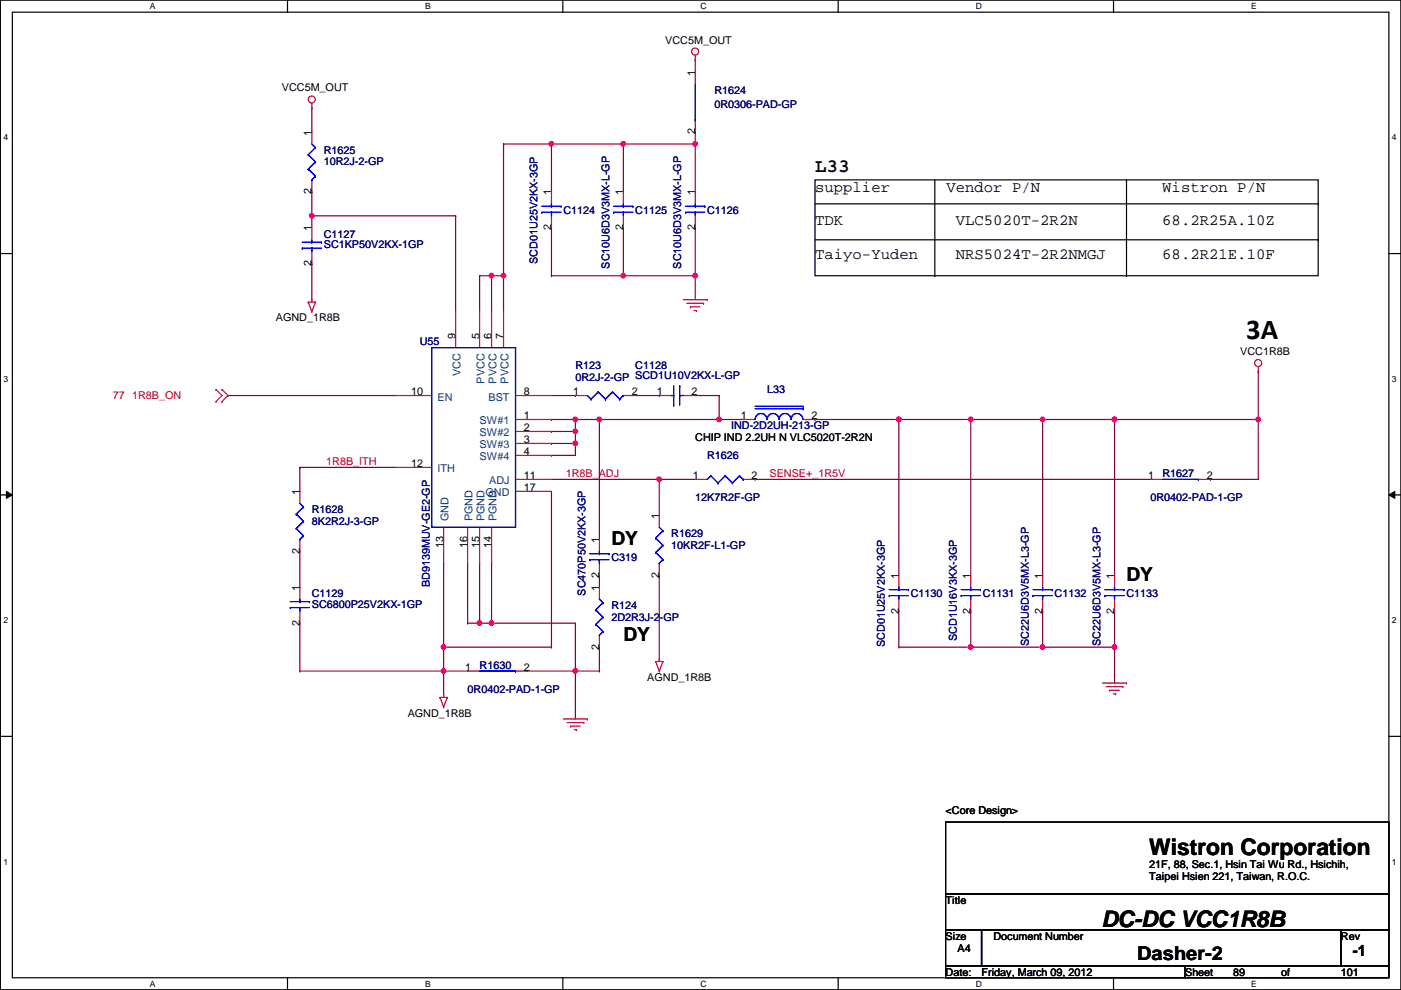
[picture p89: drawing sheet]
<svg xmlns="http://www.w3.org/2000/svg" width="297mm" height="210mm" viewBox="0 0 297 210" stroke-linecap="round" stroke-linejoin="round" font-family="sans-serif">
<defs><g id="words">
<text font-size="6.1" x="264.2" y="71.9">3A</text>
<g font-size="4.8">
<text x="243.7" y="181.3">Wistron Corporation</text>
<text x="233.5" y="196.5">DC-DC VCC1R8B</text>
</g>
<g font-size="4.1">
<text x="172.8" y="36.5">L33</text>
<text x="129.6" y="115.6">DY</text>
<text x="238.8" y="123.2">DY</text>
<text x="132.2" y="135.9">DY</text>
<text x="241.1" y="203.5">Dasher-2</text>
</g>
<g font-size="3.3">
<text x="172.8" y="40.8">supplier</text>
<text x="200.7" y="40.8">Vendor P/N</text>
<text x="246.4" y="40.8">Wistron P/N</text>
<text x="172.8" y="47.8">TDK</text>
<text x="202.6" y="47.8">VLC5020T-2R2N</text>
<text x="246.4" y="47.8">68.2R25A.10Z</text>
<text x="172.8" y="54.8">Taiyo-Yuden</text>
<text x="202.6" y="54.8">NRS5024T-2R2NMGJ</text>
<text x="246.4" y="54.8">68.2R21E.10F</text>
<text x="286.8" y="202.8">-1</text>
</g>
<g font-size="2.3">
<text x="141.1" y="9.2">VCC5M_OUT</text>
<text x="147.4" y="16" transform="rotate(-90 147.4 16)">1</text>
<text x="59.8" y="19.4">VCC5M_OUT</text>
<text x="66.1" y="28.7" transform="rotate(-90 66.1 28.7)">1</text>
<text x="147.4" y="28.5" transform="rotate(-90 147.4 28.5)">2</text>
<text x="66.1" y="41.2" transform="rotate(-90 66.1 41.2)">2</text>
<text x="116.9" y="41.4" transform="rotate(-90 116.9 41.4)">1</text>
<text x="132.1" y="41.4" transform="rotate(-90 132.1 41.4)">1</text>
<text x="147.4" y="41.4" transform="rotate(-90 147.4 41.4)">1</text>
<text x="66.1" y="49.1" transform="rotate(-90 66.1 49.1)">1</text>
<text x="116.9" y="48.8" transform="rotate(-90 116.9 48.8)">2</text>
<text x="132.1" y="48.8" transform="rotate(-90 132.1 48.8)">2</text>
<text x="147.4" y="48.8" transform="rotate(-90 147.4 48.8)">2</text>
<text x="66.1" y="56.4" transform="rotate(-90 66.1 56.4)">2</text>
<text x="58.5" y="68.2">AGND_1R8B</text>
<text x="96.6" y="71.9" transform="rotate(-90 96.6 71.9)">9</text>
<text x="101.6" y="71.9" transform="rotate(-90 101.6 71.9)">5</text>
<text x="104.2" y="71.9" transform="rotate(-90 104.2 71.9)">6</text>
<text x="106.7" y="71.9" transform="rotate(-90 106.7 71.9)">7</text>
<text x="263" y="75.3">VCC1R8B</text>
<text x="87.2" y="83.8">10</text>
<text x="111.1" y="83.8">8</text>
<text x="121.5" y="83.8">1</text>
<text x="133.9" y="83.8">2</text>
<text x="139.3" y="83.8">1</text>
<text x="146.6" y="83.8">2</text>
<text x="111.1" y="88.9">1</text>
<text x="157.1" y="88.9">1</text>
<text x="172" y="88.9">2</text>
<text x="111.1" y="91.4">2</text>
<text x="111.1" y="94">3</text>
<text x="147.4" y="93.6">CHIP IND 2.2UH N VLC5020T-2R2N</text>
<text x="87.2" y="99.1">12</text>
<text x="111.1" y="96.5">4</text>
<text x="111.1" y="101.6">11</text>
<text x="146.9" y="101.6">1</text>
<text x="159.3" y="101.6">2</text>
<text x="243.4" y="101.6">1</text>
<text x="255.9" y="101.6">2</text>
<text x="63.5" y="104.9" transform="rotate(-90 63.5 104.9)">1</text>
<text x="111.1" y="104.1">17</text>
<text x="139.7" y="110" transform="rotate(-90 139.7 110)">1</text>
<text x="63.5" y="117.4" transform="rotate(-90 63.5 117.4)">2</text>
<text x="94" y="116.1" transform="rotate(-90 94 116.1)">13</text>
<text x="99.1" y="116.1" transform="rotate(-90 99.1 116.1)">16</text>
<text x="101.6" y="116.1" transform="rotate(-90 101.6 116.1)">15</text>
<text x="104.2" y="116.1" transform="rotate(-90 104.2 116.1)">14</text>
<text x="127" y="115.1" transform="rotate(-90 127 115.1)">1</text>
<text x="63.5" y="125.3" transform="rotate(-90 63.5 125.3)">1</text>
<text x="127" y="125.3" transform="rotate(-90 127 125.3)">1</text>
<text x="127" y="122.5" transform="rotate(-90 127 122.5)">2</text>
<text x="139.7" y="122.5" transform="rotate(-90 139.7 122.5)">2</text>
<text x="190.5" y="122.7" transform="rotate(-90 190.5 122.7)">1</text>
<text x="205.8" y="122.7" transform="rotate(-90 205.8 122.7)">1</text>
<text x="221" y="122.7" transform="rotate(-90 221 122.7)">1</text>
<text x="236.3" y="122.7" transform="rotate(-90 236.3 122.7)">1</text>
<text x="190.5" y="130.1" transform="rotate(-90 190.5 130.1)">2</text>
<text x="205.8" y="130.1" transform="rotate(-90 205.8 130.1)">2</text>
<text x="221" y="130.1" transform="rotate(-90 221 130.1)">2</text>
<text x="236.3" y="130.1" transform="rotate(-90 236.3 130.1)">2</text>
<text x="63.5" y="132.6" transform="rotate(-90 63.5 132.6)">2</text>
<text x="127" y="137.7" transform="rotate(-90 127 137.7)">2</text>
<text x="98.6" y="142.2">1</text>
<text x="111.1" y="142.2">2</text>
<text x="137.2" y="144.4">AGND_1R8B</text>
<text x="86.4" y="152">AGND_1R8B</text>
<text x="200.5" y="172.6">&lt;Core Design&gt;</text>
<text x="243.7" y="184">21F, 88, Sec.1, Hsin Tai Wu Rd., Hsichih,</text>
<text x="200.5" y="191.6">Title</text>
<text x="243.7" y="186.6">Taipei Hsien 221, Taiwan, R.O.C.</text>
<text x="200.5" y="199.2">Size</text>
<text x="203" y="201.8">A4</text>
<text x="210.6" y="199.2">Document Number</text>
<text x="284.3" y="199.2">Rev</text>
<text x="200.5" y="206.8">Date:</text>
<text x="208.1" y="206.8">Friday, March 09, 2012</text>
<text x="251.3" y="206.8">Sheet</text>
<text x="261.4" y="206.8">89</text>
<text x="271.6" y="206.8">of</text>
<text x="284.3" y="206.8">101</text>
</g>
<g font-size="2.3" fill="#000080">
<text x="151.5" y="19.9">R1624</text>
<text x="151.5" y="22.9">0R0306-PAD-GP</text>
<text x="68.7" y="32.6">R1625</text>
<text x="68.7" y="34.9">10R2J-2-GP</text>
<text x="119.5" y="45.3">C1124</text>
<text x="134.7" y="45.3">C1125</text>
<text x="149.9" y="45.3">C1126</text>
<text x="68.7" y="50.4">C1127</text>
<text x="68.7" y="52.7">SC1KP50V2KX-1GP</text>
<text x="114" y="55.9" transform="rotate(-90 114 55.9)">SCD01U25V2KX-3GP</text>
<text x="129.2" y="56.9" transform="rotate(-90 129.2 56.9)">SC10U6D3V3MX-L-GP</text>
<text x="144.4" y="56.9" transform="rotate(-90 144.4 56.9)">SC10U6D3V3MX-L-GP</text>
<text x="89" y="73.2">U55</text>
<text x="122" y="78.3">R123</text>
<text x="122" y="80.9">0R2J-2-GP SCD1U10V2KX-L-GP</text>
<text x="134.7" y="78.3">C1128</text>
<text x="162.6" y="83.4">L33</text>
<text x="155" y="91">IND-2D2UH-213-GP</text>
<text x="149.9" y="97.4">R1626</text>
<text x="246.5" y="101.2">R1627</text>
<text x="147.4" y="106.3">12K7R2F-GP</text>
<text x="243.9" y="106.3">0R0402-PAD-1-GP</text>
<text x="66.1" y="108.8">R1628</text>
<text x="66.1" y="111.3">8K2R2J-3-GP</text>
<text x="142.3" y="113.9">R1629</text>
<text x="129.6" y="119">C319</text>
<text x="142.3" y="116.4">10KR2F-L1-GP</text>
<text x="91.1" y="124.5" transform="rotate(-90 91.1 124.5)">BD9139MUV-GE2-GP</text>
<text x="66.1" y="126.6">C1129</text>
<text x="66.1" y="128.9">SC6800P25V2KX-1GP</text>
<text x="124.1" y="126.3" transform="rotate(-90 124.1 126.3)">SC470P50V2KX-3GP</text>
<text x="129.6" y="129.1">R124</text>
<text x="129.6" y="131.7">2D2R3J-2-GP</text>
<text x="193.1" y="126.6">C1130</text>
<text x="208.4" y="126.6">C1131</text>
<text x="223.6" y="126.6">C1132</text>
<text x="238.8" y="126.6">C1133</text>
<text x="187.6" y="137.2" transform="rotate(-90 187.6 137.2)">SCD01U25V2KX-3GP</text>
<text x="202.9" y="135.9" transform="rotate(-90 202.9 135.9)">SCD1U16V3KX-3GP</text>
<text x="218.1" y="136.9" transform="rotate(-90 218.1 136.9)">SC22U6D3V5MX-L3-GP</text>
<text x="233.3" y="136.9" transform="rotate(-90 233.3 136.9)">SC22U6D3V5MX-L3-GP</text>
<text x="101.7" y="141.8">R1630</text>
<text x="99.1" y="146.9">0R0402-PAD-1-GP</text>
</g>
<g font-size="2.3" fill="#004080">
<text x="97.7" y="79.8" transform="rotate(-90 97.7 79.8)">VCC</text>
<text x="102.7" y="81.3" transform="rotate(-90 102.7 81.3)">PVCC</text>
<text x="105.3" y="81.3" transform="rotate(-90 105.3 81.3)">PVCC</text>
<text x="107.8" y="81.3" transform="rotate(-90 107.8 81.3)">PVCC</text>
<text x="92.8" y="84.9">EN</text>
<text x="103.6" y="84.9">BST</text>
<text x="101.7" y="90">SW#1</text>
<text x="101.7" y="92.5">SW#2</text>
<text x="101.7" y="95.1">SW#3</text>
<text x="92.8" y="100.2">ITH</text>
<text x="101.7" y="97.6">SW#4</text>
<text x="103" y="105.2">GND</text>
<text x="103.7" y="102.7">ADJ</text>
<text x="95.1" y="110.5" transform="rotate(-90 95.1 110.5)">GND</text>
<text x="100.2" y="110.5" transform="rotate(-90 100.2 110.5)">PGND</text>
<text x="102.7" y="110.5" transform="rotate(-90 102.7 110.5)">PGND</text>
<text x="105.3" y="110.5" transform="rotate(-90 105.3 110.5)">PGND</text>
</g>
<g font-size="2.3" fill="#f00">
<text x="24" y="84.7">77</text>
<text x="28" y="84.7">1R8B_ON</text>
<text x="69.2" y="98.6">1R8B_ITH</text>
<text x="120" y="101.1">1R8B_ADJ</text>
<text x="163.1" y="101.1">SENSE+_1R5V</text>
</g>
<g font-size="1.8">
<text x="31.8" y="1.9">A</text>
<text x="90.1" y="1.9">B</text>
<text x="148.5" y="1.9">C</text>
<text x="206.9" y="1.9">D</text>
<text x="265.3" y="1.9">E</text>
<text x=".7" y="29.8">4</text>
<text x="295.1" y="29.8">4</text>
<text x=".7" y="80.9">3</text>
<text x="295.1" y="80.9">3</text>
<text x=".7" y="132.1">2</text>
<text x="295.1" y="132.1">2</text>
<text x=".7" y="183.3">1</text>
<text x="295.1" y="183.3">1</text>
<text x="31.8" y="209.2">A</text>
<text x="90.1" y="209.2">B</text>
<text x="148.5" y="209.2">C</text>
<text x="206.9" y="209.2">D</text>
<text x="265.3" y="209.2">E</text>
</g>
</g></defs>
<path d="M.1 0h296.9v209.8h-296.9zM2.6 2.6h291.9v204.7h-291.9z" fill="none" stroke="#000" stroke-width=".25"/>
<g fill="#fff">
<path d="M31.8 .3h1.2v2h-1.2z"/>
<path d="M31.8 207.6h1.2v1.9h-1.2z"/>
</g>
<path d="M61 0v2.6M61 207.3v2.5" fill="none" stroke="#000" stroke-width=".25"/>
<g fill="#fff">
<path d="M90.1 .3h1.2v2h-1.2z"/>
<path d="M90.1 207.6h1.2v1.9h-1.2z"/>
</g>
<path d="M119.3 0v2.6M119.3 207.3v2.5" fill="none" stroke="#000" stroke-width=".25"/>
<g fill="#fff">
<path d="M148.5 .3h1.3v2h-1.3z"/>
<path d="M148.5 207.6h1.3v1.9h-1.3z"/>
</g>
<path d="M177.7 0v2.6M177.7 207.3v2.5" fill="none" stroke="#000" stroke-width=".25"/>
<g fill="#fff">
<path d="M206.9 .3h1.2v2h-1.2z"/>
<path d="M206.9 207.6h1.2v1.9h-1.2z"/>
</g>
<path d="M236.1 0v2.6M236.1 207.3v2.5" fill="none" stroke="#000" stroke-width=".25"/>
<g fill="#fff">
<path d="M265.3 .3h1.1v2h-1.1z"/>
<path d="M265.3 207.6h1.1v1.9h-1.1z"/>
<path d="M.7 28.2h1v1.9h-1z"/>
<path d="M295.1 28.2h1v1.9h-1z"/>
<path d="M.7 79.3h1v2h-1z"/>
<path d="M295.1 79.3h1v2h-1z"/>
</g>
<path d="M.1 53.8h2.5M294.5 53.8h2.5" fill="none" stroke="#000" stroke-width=".25"/>
<g fill="#fff">
<path d="M.7 130.5h1v2h-1z"/>
<path d="M295.1 130.5h1v2h-1z"/>
</g>
<path d="M.1 104.9h2.5M294.5 104.9h2.5" fill="none" stroke="#000" stroke-width=".25"/>
<path d="M1.4 104.2l1.2 .7-1.2 .8zM294.5 104.9l1.2-.7v1.5z" fill="#000"/>
<path d="M1.4 104.2l1.2 .7-1.2 .8zM294.5 104.9l1.2-.7v1.5z" fill="none" stroke="#000" stroke-width=".21"/>
<g fill="#fff">
<path d="M.7 181.7h1v2h-1z"/>
<path d="M295.1 181.7h1v2h-1z"/>
</g>
<path d="M.1 156.1h2.5M294.5 156.1h2.5" fill="none" stroke="#000" stroke-width=".25"/>
<path d="M99.1 119.4h.1M99.1 119.4v12.7M101.7 132.1h.1M101.7 132.1h2.5M122 142.3h.1M122 142.3v10.1" fill="none" stroke="#800040" stroke-width=".25"/>
<circle cx="101.7" cy="132.1" r=".49" fill="#f0f"/>
<circle cx="101.7" cy="132.1" r=".49" fill="none" stroke="#f0f" stroke-width=".25"/>
<path d="M101.7 119.4h.1M101.7 119.4v12.7M104.2 119.4h.1M104.2 119.4v12.7M104.2 132.1h.1M104.2 132.1h17.8" fill="none" stroke="#800040" stroke-width=".25"/>
<circle cx="104.2" cy="132.1" r=".49" fill="#f0f"/>
<circle cx="104.2" cy="132.1" r=".49" fill="none" stroke="#f0f" stroke-width=".25"/>
<path d="M94.1 142.3h.1M94.1 142.3v5.1" fill="none" stroke="#800040" stroke-width=".25"/>
<circle cx="94" cy="142.3" r=".49" fill="#f0f"/>
<circle cx="94" cy="142.3" r=".49" fill="none" stroke="#f0f" stroke-width=".25"/>
<path d="M139.8 101.6h.1M139.8 101.6h7.6M139.8 101.6v7.7" fill="none" stroke="#800040" stroke-width=".25"/>
<circle cx="139.8" cy="101.6" r=".49" fill="#f0f"/>
<circle cx="139.8" cy="101.6" r=".49" fill="none" stroke="#f0f" stroke-width=".25"/>
<g fill="none" stroke="#800040" stroke-width=".25">
<path d="M66.1 22.9h.1M66.1 22.9v5.1M66.1 45.8h.1M66.1 55.9h.1M66.1 45.8v2.5M66.1 55.9v7.6M66.1 45.8h30.5M96.6 45.8h.1M96.6 45.8v20.3M63.6 99.1h.1M63.6 99.1h20.3M63.6 99.1v5.1"/>
<path d="M63.6 116.9h.1M63.6 116.9v7.6M63.6 132.1h.1M63.6 132.1v10.2M139.8 122h.1M139.8 122v17.7"/>
</g>
<circle cx="66.1" cy="45.7" r=".49" fill="#f0f"/>
<circle cx="66.1" cy="45.7" r=".49" fill="none" stroke="#f0f" stroke-width=".25"/>
<path d="M147.4 58.5h.1M147.4 58.5v5M48.3 83.9h.1M48.3 83.9h35.6" fill="none" stroke="#800040" stroke-width=".25"/>
<circle cx="147.4" cy="58.4" r=".49" fill="#f0f"/>
<circle cx="147.4" cy="58.4" r=".49" fill="none" stroke="#f0f" stroke-width=".25"/>
<path d="M116.9 48.3h.1M116.9 48.3v10.2M132.2 58.5h.1M132.2 48.3h.1M132.2 48.3v10.2M147.4 48.3h.1M147.4 48.3v10.2h-15.2" fill="none" stroke="#800040" stroke-width=".25"/>
<circle cx="132.1" cy="58.4" r=".49" fill="#f0f"/>
<circle cx="132.1" cy="58.4" r=".49" fill="none" stroke="#f0f" stroke-width=".25"/>
<path d="M132.2 30.5h.1M132.2 30.5v10.2M147.4 28h.1M147.4 28v2.5h-15.2" fill="none" stroke="#800040" stroke-width=".25"/>
<circle cx="147.4" cy="30.5" r=".49" fill="#f0f"/>
<circle cx="147.4" cy="30.5" r=".49" fill="none" stroke="#f0f" stroke-width=".25"/>
<circle cx="132.1" cy="30.5" r=".49" fill="#f0f"/>
<circle cx="132.1" cy="30.5" r=".49" fill="none" stroke="#f0f" stroke-width=".25"/>
<path d="M116.9 30.5h.1M116.9 30.5v10.2M147.4 30.5h.1M147.4 30.5v10.2" fill="none" stroke="#800040" stroke-width=".25"/>
<circle cx="116.9" cy="30.5" r=".49" fill="#f0f"/>
<circle cx="116.9" cy="30.5" r=".49" fill="none" stroke="#f0f" stroke-width=".25"/>
<path d="M106.8 30.5h.1M106.8 30.5h10.1M106.8 58.5h.1M106.8 58.5v7.6" fill="none" stroke="#800040" stroke-width=".25"/>
<circle cx="106.7" cy="58.4" r=".49" fill="#f0f"/>
<circle cx="106.7" cy="58.4" r=".49" fill="none" stroke="#f0f" stroke-width=".25"/>
<path d="M104.2 58.5h.1M104.2 58.5v7.6" fill="none" stroke="#800040" stroke-width=".25"/>
<circle cx="104.2" cy="58.4" r=".49" fill="#f0f"/>
<circle cx="104.2" cy="58.4" r=".49" fill="none" stroke="#f0f" stroke-width=".25"/>
<path d="M101.7 58.5h.1M101.7 58.5h5.1M101.7 58.5v7.6M104.2 58.5h.1M116.9 88.9h.1M116.9 96.6h.1M116.9 88.9h5.1M122 94h.1M122 94v2.6h-5.1" fill="none" stroke="#800040" stroke-width=".25"/>
<circle cx="122" cy="94" r=".49" fill="#f0f"/>
<circle cx="122" cy="94" r=".49" fill="none" stroke="#f0f" stroke-width=".25"/>
<path d="M152.5 88.9h.1M152.5 88.9h5.1" fill="none" stroke="#800040" stroke-width=".25"/>
<circle cx="152.5" cy="88.9" r=".49" fill="#f0f"/>
<circle cx="152.5" cy="88.9" r=".49" fill="none" stroke="#f0f" stroke-width=".25"/>
<path d="M116.9 94h.1M122 91.5h.1M122 91.5v2.5h-5.1" fill="none" stroke="#800040" stroke-width=".25"/>
<circle cx="122" cy="91.5" r=".49" fill="#f0f"/>
<circle cx="122" cy="91.5" r=".49" fill="none" stroke="#f0f" stroke-width=".25"/>
<path d="M116.9 91.5h.1M122 88.9h.1M122 88.9v2.6h-5.1M172.8 88.9h.1M172.8 88.9h17.8M236.3 88.9h.1M236.3 88.9v33.1" fill="none" stroke="#800040" stroke-width=".25"/>
<circle cx="236.3" cy="88.9" r=".49" fill="#f0f"/>
<circle cx="236.3" cy="88.9" r=".49" fill="none" stroke="#f0f" stroke-width=".25"/>
<path d="M221.1 88.9h.1M221.1 88.9v33.1M221.1 88.9h15.2" fill="none" stroke="#800040" stroke-width=".25"/>
<circle cx="221" cy="88.9" r=".49" fill="#f0f"/>
<circle cx="221" cy="88.9" r=".49" fill="none" stroke="#f0f" stroke-width=".25"/>
<path d="M190.6 88.9h.1M190.6 88.9v33.1M205.8 88.9h.1M205.8 88.9v33.1" fill="none" stroke="#800040" stroke-width=".25"/>
<circle cx="190.6" cy="88.9" r=".49" fill="#f0f"/>
<circle cx="190.6" cy="88.9" r=".49" fill="none" stroke="#f0f" stroke-width=".25"/>
<path d="M190.6 88.9h.1M190.6 88.9h15.2" fill="none" stroke="#800040" stroke-width=".25"/>
<circle cx="190.6" cy="88.9" r=".49" fill="#f0f"/>
<circle cx="190.6" cy="88.9" r=".49" fill="none" stroke="#f0f" stroke-width=".25"/>
<path d="M205.8 88.9h.1M205.8 88.9h15.3" fill="none" stroke="#800040" stroke-width=".25"/>
<circle cx="205.8" cy="88.9" r=".49" fill="#f0f"/>
<circle cx="205.8" cy="88.9" r=".49" fill="none" stroke="#f0f" stroke-width=".25"/>
<path d="M106.8 30.5h.1M106.8 30.5v28M116.9 30.5h.1M116.9 30.5h15.3M66.1 40.7h.1M66.1 40.7v5.1M116.9 58.5h.1M116.9 58.5h15.3M99.1 132.1h.1M99.1 132.1h2.6M111.8 142.3h10.2M122 142.3h.1" fill="none" stroke="#800040" stroke-width=".25"/>
<circle cx="122" cy="142.3" r=".49" fill="#f0f"/>
<circle cx="122" cy="142.3" r=".49" fill="none" stroke="#f0f" stroke-width=".25"/>
<path d="M94.1 137.2h.1M94.1 137.2v5.1M122 132.1h.1M122 132.1v10.2M94.1 142.3h.1M94.1 142.3h5" fill="none" stroke="#800040" stroke-width=".25"/>
<circle cx="94" cy="137.2" r=".49" fill="#f0f"/>
<circle cx="94" cy="137.2" r=".49" fill="none" stroke="#f0f" stroke-width=".25"/>
<path d="M147.4 12.7h.1M147.4 12.7v2.6M190.6 137.2h.1M205.8 129.6h.1M205.8 137.2h.1M205.8 129.6v7.6M221.1 129.6h.1M221.1 129.6v7.6h-30.5M236.3 137.2h.1M236.3 137.2v7.6M63.6 142.3h.1M63.6 142.3h30.5" fill="none" stroke="#800040" stroke-width=".25"/>
<circle cx="205.8" cy="137.2" r=".49" fill="#f0f"/>
<circle cx="205.8" cy="137.2" r=".49" fill="none" stroke="#f0f" stroke-width=".25"/>
<path d="M236.3 88.9h.1M236.3 88.9h30.5M266.8 88.9h.1M266.8 88.9v12.7h-10.2M160.1 101.6h.1M160.1 101.6h83.8M256.6 101.6h.1M190.6 129.6h.1M190.6 129.6v7.6" fill="none" stroke="#800040" stroke-width=".25"/>
<circle cx="266.8" cy="88.9" r=".49" fill="#f0f"/>
<circle cx="266.8" cy="88.9" r=".49" fill="none" stroke="#f0f" stroke-width=".25"/>
<circle cx="236.3" cy="88.9" r=".49" fill="#f0f"/>
<circle cx="236.3" cy="88.9" r=".49" fill="none" stroke="#f0f" stroke-width=".25"/>
<g fill="none" stroke="#800040" stroke-width=".25">
<path d="M116.9 83.9h5.1M122 83.9h.1M127.1 88.9h.1M127.1 88.9h25.4M127.1 88.9v25.4M134.7 83.9h5.1M139.8 83.9h.1M147.4 83.9h5.1M152.5 83.9h.1M152.5 88.9h.1M152.5 83.9v5M94.1 119.4h.1"/>
<path d="M94.1 119.4v17.8M116.9 101.6h22.9M116.9 104.2v33M127.1 114.3h.1M139.8 101.6h.1M94.1 137.2h.1M94.1 137.2h22.8M116.9 137.2h.1"/>
</g>
<circle cx="127.1" cy="88.9" r=".49" fill="#f0f"/>
<circle cx="127.1" cy="88.9" r=".49" fill="none" stroke="#f0f" stroke-width=".25"/>
<path d="M122 88.9h.1M122 88.9h5.1" fill="none" stroke="#800040" stroke-width=".25"/>
<circle cx="122" cy="88.9" r=".49" fill="#f0f"/>
<circle cx="122" cy="88.9" r=".49" fill="none" stroke="#f0f" stroke-width=".25"/>
<path d="M266.8 78.8h.1M266.8 78.8v10.1M127.1 124.5h.1M127.1 137.2h.1M127.1 122v2.5M127.1 137.2v5.1M221.1 137.2h.1M221.1 137.2h15.2M122 142.3h5.1M127.1 142.3h.1" fill="none" stroke="#800040" stroke-width=".25"/>
<circle cx="236.3" cy="137.2" r=".49" fill="#f0f"/>
<circle cx="236.3" cy="137.2" r=".49" fill="none" stroke="#f0f" stroke-width=".25"/>
<circle cx="221" cy="137.2" r=".49" fill="#f0f"/>
<circle cx="221" cy="137.2" r=".49" fill="none" stroke="#f0f" stroke-width=".25"/>
<path d="M236.3 129.6h.1M236.3 129.6v7.6" fill="none" stroke="#800040" stroke-width=".25"/>
<g fill="none" stroke="#f00" stroke-width=".25">
<path d="M147.4 12.7h.1M147.4 11.7v1M147.4 15.3v2.5M66.1 22.9h.1M66.1 21.9v1M66.1 28v2.5M66.1 38.1v2.6M147.4 25.4v2.6M66.1 48.3v2.5M66.1 53.4v2.5M116.9 40.7v2.5M116.9 45.8v2.5"/>
<path d="M132.2 40.7v2.5M132.2 45.8v2.5M147.4 40.7v2.5M147.4 45.8v2.5M65.4 64.1h.1M65.4 64.1h1.5M65.4 64.1l.7 2M66.1 63.5h.1M66.1 66.1h.1M66.1 63.5v.6M66.9 64.1h.1M66.9 64.1l-.8 2"/>
<path d="M96.6 66.1v7.6M101.7 66.1v7.6M104.2 66.1v7.6M106.8 66.1v7.6M144.9 63.5h5M145.6 64.3h3.6M146.4 65.1h.1M146.4 65.1h2M147.1 65.8h.6M147.7 65.8h.1M149.2 64.3h.1M149.9 63.5h.1"/>
<path d="M266.8 78.8h.1M266.8 77.8v1M45.8 85.1h.1M45.8 82.6h.1M45.8 82.6l1.3 1.3-1.3 1.2M47.1 82.6h.1M47.1 85.1h.1M47.1 82.6l1.2 1.3-1.2 1.2M83.9 83.9h7.6M83.9 99.1h7.6M109.3 88.9h7.6M109.3 91.5h7.6"/>
<path d="M109.3 94h7.6M109.3 96.6h7.6M109.3 83.9h7.6M122 83.9h2.5M132.2 83.9h2.5M139.8 83.9h2.5M144.9 83.9h2.5M157.6 88.9h2.5M170.3 88.9h2.5M63.6 104.2v2.5M63.6 114.3v2.6M94.1 111.8v7.6"/>
<path d="M99.1 111.8v7.6M101.7 111.8v7.6M104.2 111.8v7.6M109.3 101.6h7.6M109.3 104.2h7.6M127.1 114.3v2.6M127.1 119.4v2.6M139.8 109.3v2.5M139.8 119.4v2.6M147.4 101.6h2.5M157.6 101.6h2.5M243.9 101.6h2.6"/>
<path d="M254.1 101.6h2.5M63.6 124.5v2.5M63.6 129.6v2.5M127.1 124.5v2.5M127.1 134.7v2.5M139.8 139.7h.1M139.8 139.7v.6M190.6 122v2.5M190.6 127v2.6M205.8 122v2.5M205.8 127v2.6M221.1 122v2.5"/>
<path d="M221.1 127v2.6M236.3 122v2.5M236.3 127v2.6M93.3 147.9h.1M93.3 147.9h1.5M93.3 147.9l.8 2M94.1 147.4h.1M94.1 149.9h.1M94.1 147.4v.5M94.8 147.9h.1M94.8 147.9l-.7 2M99.1 142.3h2.6"/>
<path d="M109.3 142.3h2.5M119.5 152.4h5M120.2 153.2h3.6M121 154h.1M121 154h2M121.7 154.7h.6M122.3 154.7h.1M123.8 153.2h.1M124.5 152.4h.1M139 140.3h.1M139 140.3h1.5M139 140.3l.8 2"/>
<path d="M139.8 142.3h.1M140.5 140.3h.1M140.5 140.3l-.7 2M233.8 144.8h5M234.5 145.6h3.6M235.3 146.3h.1M235.3 146.3h2M236 147.1h.6M236.6 147.1h.1M238.1 145.6h.1M238.8 144.8h.1"/>
<circle cx="147.4" cy="10.9" r=".75"/>
<circle cx="66.1" cy="21.1" r=".75"/>
<circle cx="266.8" cy="77" r=".75"/>
</g>
<g fill="none" stroke="#000" stroke-width=".25">
<path d="M172.8 38.1h106.7v20.4h-106.7zM198.2 38.1v20.4M238.8 38.1v20.4M172.8 43.2h106.7M172.8 50.8h106.7M198.2 58.5h.1M238.8 58.5h.1M279.5 43.2h.1M279.5 50.8h.1M200.5 174.3h94v15.2h-94zM200.5 189.5h94v7.6h-94zM200.5 197.1h7.6v7.7h-7.6z"/>
<path d="M208.1 197.1h76.2v7.7h-76.2zM284.3 197.1h10.2v7.7h-10.2zM200.5 204.8h50.8v2.5h-50.8zM251.3 204.8h43.2v2.5h-43.2z"/>
</g>
<g fill="none" stroke="#00f" stroke-width=".25">
<path d="M147.4 17.8v7.6M65.4 32.8h.1M65.4 35.9h.1M65.4 32.8l1.5 1.5M65.4 35.9l1.5 1.5M66.1 38.1h.1M66.1 30.5l.8 .8M66.9 31.3h.1M66.9 34.3h.1M66.9 37.4h.1M66.9 31.3l-1.5 1.5M66.9 34.3l-1.5 1.6"/>
<path d="M66.9 37.4l-.8 .7M147.4 25.4h.1M64.1 52.6h.1M64.1 51.4h4.1M64.1 52.6h4.1M66.1 51.4h.1M66.1 52.6h.1M66.1 50.8v.6M66.1 52.6v.8M68.2 51.4h.1M114.9 45h.1M114.9 43.7h4.1"/>
<path d="M114.9 45h4.1M116.9 43.7h.1M116.9 45h.1M116.9 43.2v.5M116.9 45v.8M119 43.7h.1M130.1 45h.1M130.1 43.7h4.1M130.1 45h4.1M132.2 43.7h.1M132.2 45h.1M132.2 43.2v.5"/>
<path d="M132.2 45v.8M134.2 43.7h.1M145.4 45h.1M145.4 43.7h4M145.4 45h4M147.4 43.7h.1M147.4 45h.1M147.4 43.2v.5M147.4 45v.8M149.4 43.7h.1M91.5 73.7h17.8v38.1h-17.8zM124.5 83.9l.8 .7"/>
<path d="M125.3 84.6h.1M126.8 83.1h.1M126.8 83.1l-1.5 1.5M126.8 83.1l1.6 1.5M128.4 84.6h.1M129.9 83.1h.1M129.9 83.1l-1.5 1.5M129.9 83.1l1.5 1.5M131.4 84.6h.1M132.2 83.9h.1M132.2 83.9l-.8 .7M142.3 83.9h.5"/>
<path d="M142.8 83.9h.1M142.8 85.9h.1M142.8 81.8v4.1M144.1 83.9h.1M144.1 81.8h.1M144.1 83.9h.8M144.1 81.8v4.1M160.1 88.9a1.25 1.25 0 0 1 1.3-1.2 1.25 1.25 0 0 1 1.2 1.2 1.27 1.27 0 0 1 1.3-1.2 1.27 1.27 0 0 1 1.2 1.2 1.27 1.27 0 0 1 1.3-1.2 1.27 1.27 0 0 1 1.3 1.2M160.1 86.7h10.2M160.1 86.1h10.2M167.7 88.9a1.25 1.25 0 0 1 1.3-1.2 1.25 1.25 0 0 1 1.2 1.2M170.3 86.7h.1"/>
<path d="M170.3 86.1h.1M62.8 109h.1M62.8 112.1h.1M62.8 109l1.5 1.5M62.8 112.1l1.5 1.5M63.6 114.3h.1M63.6 106.7l.7 .8M64.3 107.5h.1M64.3 110.5h.1M64.3 113.6h.1M64.3 107.5l-1.5 1.5M64.3 110.5l-1.5 1.6"/>
<path d="M64.3 113.6l-.7 .7M125 118.7h.1M125 117.4h4.1M125 118.7h4.1M127.1 117.4h.1M127.1 118.7h.1M127.1 116.9v.5M127.1 118.7v.7M129.1 117.4h.1M139 114.1h.1M139 117.1h.1M139 114.1l1.5 1.5"/>
<path d="M139 117.1l1.5 1.6M139.8 119.4h.1M139.8 111.8l.7 .8M140.5 112.6h.1M140.5 115.6h.1M140.5 118.7h.1M140.5 112.6l-1.5 1.5M140.5 115.6l-1.5 1.5M140.5 118.7l-.7 .7M150.7 100.9h.1M150.7 100.9l-.8 .7M150.7 100.9l1.5 1.5"/>
<path d="M152.2 102.4h.1M153.8 100.9h.1M153.8 100.9l-1.6 1.5M153.8 100.9l1.5 1.5M155.3 102.4h.1M156.8 100.9h.1M156.8 100.9l-1.5 1.5M156.8 100.9l.8 .7M157.6 101.6h.1M246.5 101.6h7.6M254.1 101.6h.1M61.5 128.8h.1"/>
<path d="M61.5 127.6h4.1M61.5 128.8h4.1M63.6 127.6h.1M63.6 128.8h.1M63.6 127v.6M63.6 128.8v.8M65.6 127.6h.1M126.3 129.3h.1M126.3 132.4h.1M126.3 129.3l1.5 1.6M126.3 132.4l1.5 1.5M127.1 134.7h.1"/>
<path d="M127.1 127l.7 .8M127.8 127.8h.1M127.8 130.9h.1M127.8 133.9h.1M127.8 127.8l-1.5 1.5M127.8 130.9l-1.5 1.5M127.8 133.9l-.7 .8M188.5 126.3h.1M188.5 125h4.1M188.5 126.3h4.1M190.6 125h.1M190.6 126.3h.1"/>
<path d="M190.6 124.5v.5M190.6 126.3v.7M192.6 125h.1M203.8 126.3h.1M203.8 125h4.1M203.8 126.3h4.1M205.8 125h.1M205.8 126.3h.1M205.8 124.5v.5M205.8 126.3v.7M207.9 125h.1M219 126.3h.1"/>
<path d="M219 125h4.1M219 126.3h4.1M221.1 125h.1M221.1 126.3h.1M221.1 124.5v.5M221.1 126.3v.7M223.1 125h.1M234.3 126.3h.1M234.3 125h4M234.3 126.3h4M236.3 125h.1M236.3 126.3h.1"/>
<path d="M236.3 124.5v.5M236.3 126.3v.7M238.3 125h.1M101.7 142.3h7.6M109.3 142.3h.1"/>
</g>
<circle cx="101.7" cy="132.1" r=".49" fill="#f0f"/>
<circle cx="101.7" cy="132.1" r=".49" fill="none" stroke="#f0f" stroke-width=".25"/>
<circle cx="104.2" cy="132.1" r=".49" fill="#f0f"/>
<circle cx="104.2" cy="132.1" r=".49" fill="none" stroke="#f0f" stroke-width=".25"/>
<circle cx="94" cy="142.3" r=".49" fill="#f0f"/>
<circle cx="94" cy="142.3" r=".49" fill="none" stroke="#f0f" stroke-width=".25"/>
<circle cx="139.8" cy="101.6" r=".49" fill="#f0f"/>
<circle cx="139.8" cy="101.6" r=".49" fill="none" stroke="#f0f" stroke-width=".25"/>
<circle cx="66.1" cy="45.7" r=".49" fill="#f0f"/>
<circle cx="66.1" cy="45.7" r=".49" fill="none" stroke="#f0f" stroke-width=".25"/>
<circle cx="147.4" cy="58.4" r=".49" fill="#f0f"/>
<circle cx="147.4" cy="58.4" r=".49" fill="none" stroke="#f0f" stroke-width=".25"/>
<circle cx="132.1" cy="58.4" r=".49" fill="#f0f"/>
<circle cx="132.1" cy="58.4" r=".49" fill="none" stroke="#f0f" stroke-width=".25"/>
<circle cx="147.4" cy="30.5" r=".49" fill="#f0f"/>
<circle cx="147.4" cy="30.5" r=".49" fill="none" stroke="#f0f" stroke-width=".25"/>
<circle cx="132.1" cy="30.5" r=".49" fill="#f0f"/>
<circle cx="132.1" cy="30.5" r=".49" fill="none" stroke="#f0f" stroke-width=".25"/>
<circle cx="116.9" cy="30.5" r=".49" fill="#f0f"/>
<circle cx="116.9" cy="30.5" r=".49" fill="none" stroke="#f0f" stroke-width=".25"/>
<circle cx="106.7" cy="58.4" r=".49" fill="#f0f"/>
<circle cx="106.7" cy="58.4" r=".49" fill="none" stroke="#f0f" stroke-width=".25"/>
<circle cx="104.2" cy="58.4" r=".49" fill="#f0f"/>
<circle cx="104.2" cy="58.4" r=".49" fill="none" stroke="#f0f" stroke-width=".25"/>
<circle cx="122" cy="94" r=".49" fill="#f0f"/>
<circle cx="122" cy="94" r=".49" fill="none" stroke="#f0f" stroke-width=".25"/>
<circle cx="152.5" cy="88.9" r=".49" fill="#f0f"/>
<circle cx="152.5" cy="88.9" r=".49" fill="none" stroke="#f0f" stroke-width=".25"/>
<circle cx="122" cy="91.5" r=".49" fill="#f0f"/>
<circle cx="122" cy="91.5" r=".49" fill="none" stroke="#f0f" stroke-width=".25"/>
<circle cx="236.3" cy="88.9" r=".49" fill="#f0f"/>
<circle cx="236.3" cy="88.9" r=".49" fill="none" stroke="#f0f" stroke-width=".25"/>
<circle cx="221" cy="88.9" r=".49" fill="#f0f"/>
<circle cx="221" cy="88.9" r=".49" fill="none" stroke="#f0f" stroke-width=".25"/>
<circle cx="190.6" cy="88.9" r=".49" fill="#f0f"/>
<circle cx="190.6" cy="88.9" r=".49" fill="none" stroke="#f0f" stroke-width=".25"/>
<circle cx="190.6" cy="88.9" r=".49" fill="#f0f"/>
<circle cx="190.6" cy="88.9" r=".49" fill="none" stroke="#f0f" stroke-width=".25"/>
<circle cx="205.8" cy="88.9" r=".49" fill="#f0f"/>
<circle cx="205.8" cy="88.9" r=".49" fill="none" stroke="#f0f" stroke-width=".25"/>
<circle cx="122" cy="142.3" r=".49" fill="#f0f"/>
<circle cx="122" cy="142.3" r=".49" fill="none" stroke="#f0f" stroke-width=".25"/>
<circle cx="94" cy="137.2" r=".49" fill="#f0f"/>
<circle cx="94" cy="137.2" r=".49" fill="none" stroke="#f0f" stroke-width=".25"/>
<circle cx="205.8" cy="137.2" r=".49" fill="#f0f"/>
<circle cx="205.8" cy="137.2" r=".49" fill="none" stroke="#f0f" stroke-width=".25"/>
<circle cx="266.8" cy="88.9" r=".49" fill="#f0f"/>
<circle cx="266.8" cy="88.9" r=".49" fill="none" stroke="#f0f" stroke-width=".25"/>
<circle cx="236.3" cy="88.9" r=".49" fill="#f0f"/>
<circle cx="236.3" cy="88.9" r=".49" fill="none" stroke="#f0f" stroke-width=".25"/>
<circle cx="127.1" cy="88.9" r=".49" fill="#f0f"/>
<circle cx="127.1" cy="88.9" r=".49" fill="none" stroke="#f0f" stroke-width=".25"/>
<circle cx="122" cy="88.9" r=".49" fill="#f0f"/>
<circle cx="122" cy="88.9" r=".49" fill="none" stroke="#f0f" stroke-width=".25"/>
<circle cx="236.3" cy="137.2" r=".49" fill="#f0f"/>
<circle cx="236.3" cy="137.2" r=".49" fill="none" stroke="#f0f" stroke-width=".25"/>
<circle cx="221" cy="137.2" r=".49" fill="#f0f"/>
<circle cx="221" cy="137.2" r=".49" fill="none" stroke="#f0f" stroke-width=".25"/>
<use href="#words"/>
</svg>
